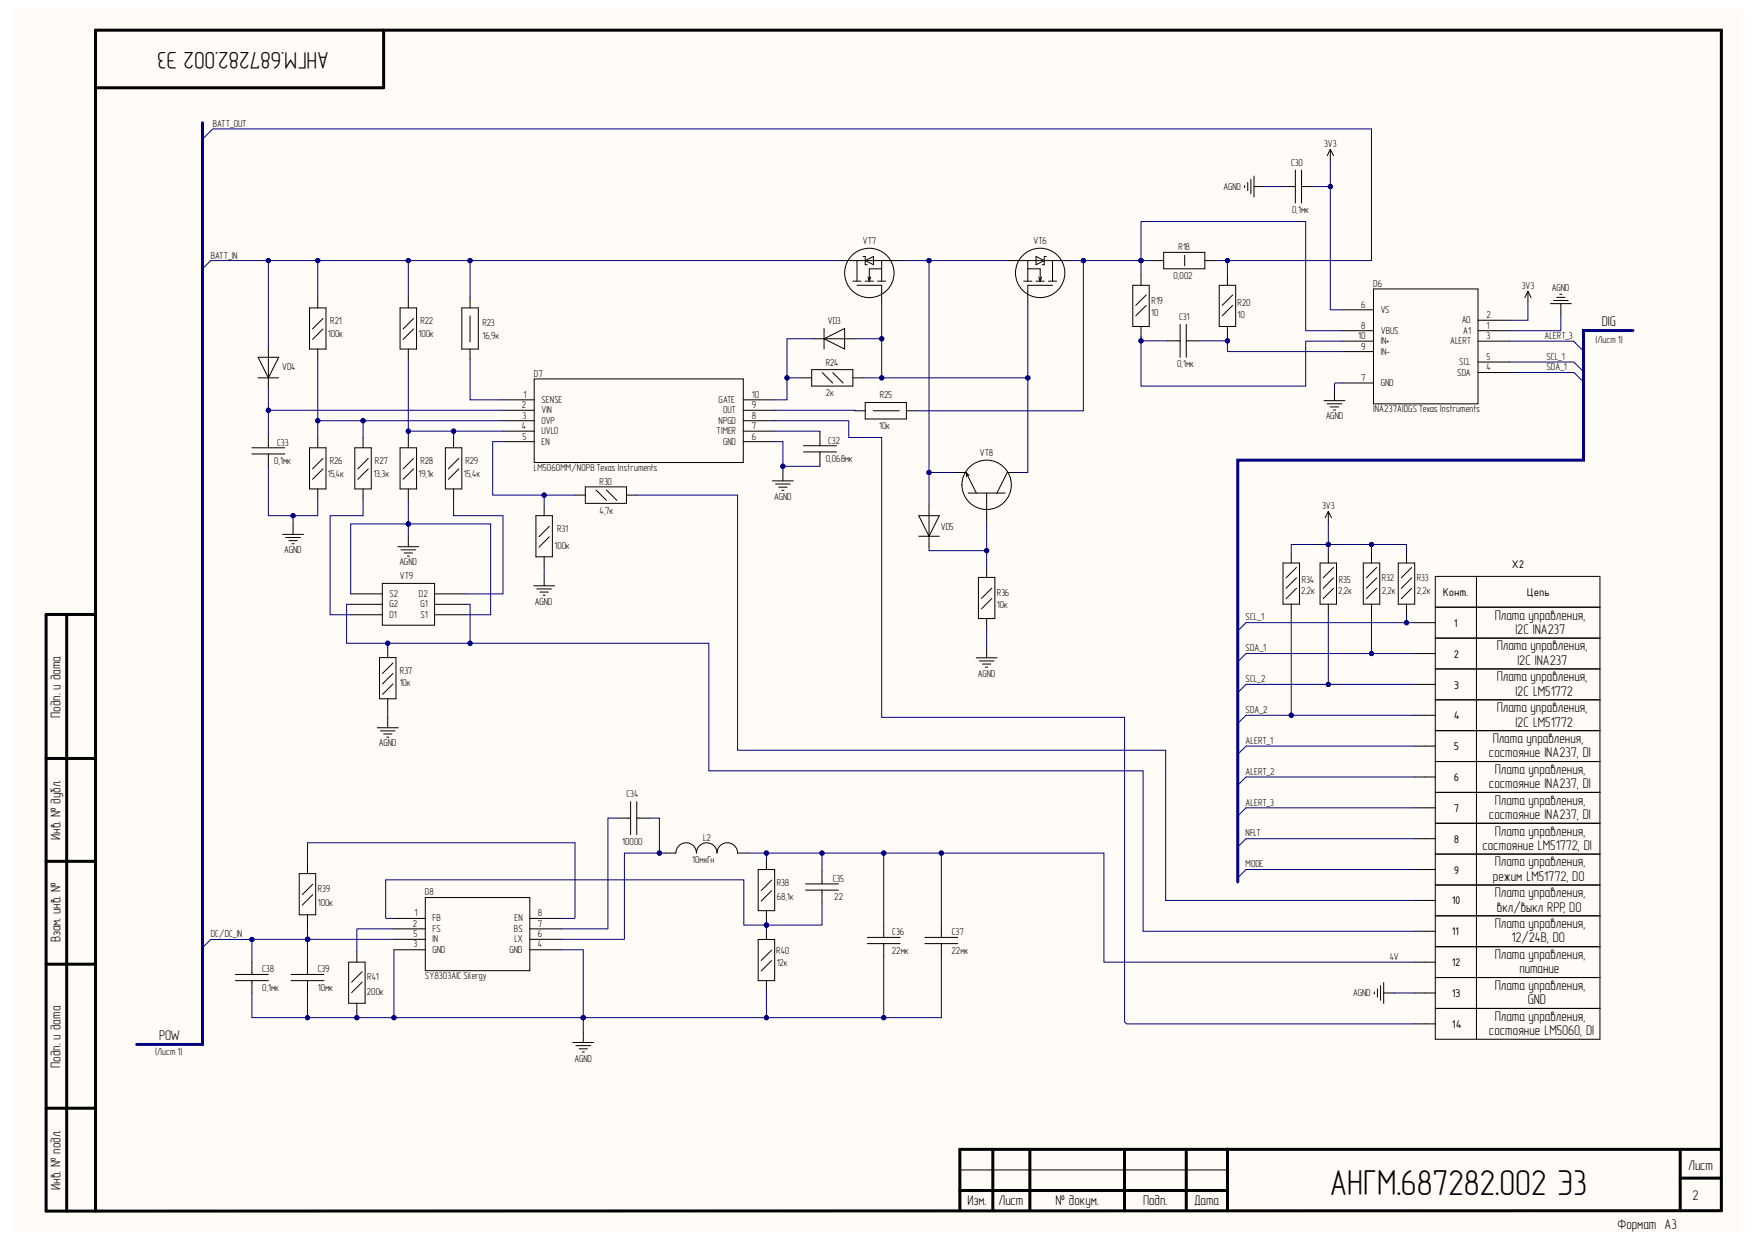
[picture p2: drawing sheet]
<svg xmlns="http://www.w3.org/2000/svg" width="297mm" height="210mm" viewBox="0 0 297 210" stroke-linecap="round" stroke-linejoin="round" font-family="sans-serif">
<defs><g id="words">
<text font-size="6.1" x="224.8" y="202">АНГМ.687282.002 Э3</text>
<text font-size="4.1" x="55.6" y="8.8" transform="rotate(-180 55.6 8.8)">АНГМ.687282.002 Э3</text>
<g font-size="2.4">
<text x="270.8" y="55">DIG</text>
<text x="252.7" y="104.7">Плата управления,</text>
<text x="256.2" y="107.2">I2C INA237</text>
<text x="253.1" y="109.9">Плата управления,</text>
<text x="256.5" y="112.4">I2C INA237</text>
<text x="253.1" y="115.1">Плата управления,</text>
<text x="256.2" y="117.6">I2C LM51772</text>
<text x="10.2" y="121.3" transform="rotate(-90 10.2 121.3)">Подп. и дата</text>
<text x="252.4" y="125.5">Плата управления,</text>
<text x="253.1" y="120.4">Плата управления,</text>
<text x="256.2" y="122.8">I2C LM51772</text>
<text x="251.7" y="128">состояние INA237, DI</text>
<text x="252.7" y="130.8">Плата управления,</text>
<text x="251.7" y="133.2">состояние INA237, DI</text>
<text x="252.7" y="136">Плата управления,</text>
<text x="10.2" y="141.9" transform="rotate(-90 10.2 141.9)">Инв. № дубл.</text>
<text x="250.6" y="143.6">состояние LM51772, DI</text>
<text x="251.7" y="138.5">состояние INA237, DI</text>
<text x="252.7" y="141.3">Плата управления,</text>
<text x="252.4" y="148.9">режим LM51772, DO</text>
<text x="252.7" y="146.4">Плата управления,</text>
<text x="252.7" y="151.7">Плата управления,</text>
<text x="253.1" y="154.1">вкл/выкл RPP, DO</text>
<text x="10.2" y="159.3" transform="rotate(-90 10.2 159.3)">Взам. инв. №</text>
<text x="252.7" y="156.9">Плата управления,</text>
<text x="255.5" y="159.3">12/24В, DO</text>
<text x="252.7" y="162.1">Плата управления,</text>
<text x="252.7" y="167.3">Плата управления,</text>
<text x="256.9" y="164.5">питание</text>
<text x="252.7" y="172.6">Плата управления,</text>
<text x="258.3" y="169.8">GND</text>
<text x="26.9" y="175.7">POW</text>
<text x="251.7" y="174.9">состояние LM5060, DI</text>
<text x="10.2" y="180.4" transform="rotate(-90 10.2 180.4)">Подп. и дата</text>
<text x="285.4" y="197.7">Лист</text>
<text x="10.2" y="201" transform="rotate(-90 10.2 201)">Инв. № подл.</text>
<text x="163.5" y="203.7">Изм.</text>
<text x="168.8" y="203.7">Лист</text>
<text x="178.4" y="203.7">№ докум.</text>
<text x="193.2" y="203.7">Подп.</text>
<text x="201.9" y="203.7">Дата</text>
<text x="286.1" y="202.7">2</text>
<text x="273.4" y="207.6">Формат A3</text>
</g>
<g font-size="2">
<text x="243.9" y="100.8">Конт.</text>
<text x="255.6" y="96">X2</text>
<text x="258.1" y="100.8">Цепь</text>
<text x="245.8" y="105.9">1</text>
<text x="245.8" y="111.2">2</text>
<text x="245.8" y="116.4">3</text>
<text x="245.8" y="121.6">4</text>
<text x="245.8" y="126.8">5</text>
<text x="245.8" y="132.1">6</text>
<text x="245.8" y="137.2">7</text>
<text x="245.8" y="142.5">8</text>
<text x="245.8" y="147.7">9</text>
<text x="245.4" y="152.9">10</text>
<text x="245.4" y="158.1">11</text>
<text x="245.4" y="163.3">12</text>
<text x="245.4" y="168.6">13</text>
<text x="245.4" y="173.7">14</text>
</g>
<g font-size="1.7">
<text x="36" y="21.4">BATT_OUT</text>
<text x="218.3" y="28.1">C30</text>
<text x="223.9" y="24.9">3V3</text>
<text x="206.9" y="32">AGND</text>
<text x="218.5" y="35.9">0,1мк</text>
<text x="145.9" y="41.3">VT7</text>
<text x="174.7" y="41.3">VT6</text>
<text x="35.6" y="43.7">BATT_IN</text>
<text x="198.4" y="47.2">0,002</text>
<text x="199.2" y="42.3">R18</text>
<text x="194.6" y="53.4">10</text>
<text x="194.7" y="51.3">R19</text>
<text x="209.2" y="53.8">10</text>
<text x="209.2" y="51.7">R20</text>
<text x="230.1" y="52">6</text>
<text x="232.2" y="48.4">D6</text>
<text x="233.4" y="52.9">VS</text>
<text x="251.3" y="53.8">2</text>
<text x="257.3" y="48.9">3V3</text>
<text x="262.4" y="49.2">AGND</text>
<text x="55.4" y="56.9">100к</text>
<text x="55.8" y="54.8">R21</text>
<text x="70.7" y="56.9">100к</text>
<text x="71.1" y="54.8">R22</text>
<text x="81.6" y="57.2">16,9к</text>
<text x="81.6" y="55.1">R23</text>
<text x="139.9" y="54.8">VD3</text>
<text x="199.3" y="54.1">C31</text>
<text x="229.6" y="57.3">10</text>
<text x="230.1" y="59.1">9</text>
<text x="230.1" y="55.5">8</text>
<text x="233.4" y="59.9">IN-</text>
<text x="233.4" y="58.2">IN+</text>
<text x="233.4" y="56.4">VBUS</text>
<text x="245.2" y="58.2">ALERT</text>
<text x="247.1" y="54.6">A0</text>
<text x="247.4" y="56.4">A1</text>
<text x="251.3" y="55.5">1</text>
<text x="251.3" y="57.3">3</text>
<text x="261.1" y="57.3">ALERT_3</text>
<text x="269.7" y="57.9">(Лист 1)</text>
<text x="47.7" y="62.5">VD4</text>
<text x="90.3" y="63.7">D7</text>
<text x="139.6" y="61.8">R24</text>
<text x="199" y="62">0,1мк</text>
<text x="230.1" y="64.3">7</text>
<text x="233.4" y="65.3">GND</text>
<text x="246.4" y="63.5">SDA</text>
<text x="246.7" y="61.7">SCL</text>
<text x="251.3" y="60.9">5</text>
<text x="251.3" y="62.6">4</text>
<text x="261.4" y="60.9">SCL_1</text>
<text x="261.4" y="62.6">SDA_1</text>
<text x="88.2" y="69">2</text>
<text x="88.3" y="70.8">3</text>
<text x="88.5" y="67.2">1</text>
<text x="91.5" y="68.1">SENSE</text>
<text x="91.5" y="69.8">VIN</text>
<text x="91.5" y="71.6">OVP</text>
<text x="121.5" y="71.6">NPGD</text>
<text x="121.5" y="68.1">GATE</text>
<text x="122.3" y="69.8">OUT</text>
<text x="127.1" y="70.8">8</text>
<text x="127.1" y="69">9</text>
<text x="127.1" y="67.2">10</text>
<text x="139.6" y="67">2к</text>
<text x="148.7" y="67.3">R25</text>
<text x="224.1" y="70.8">AGND</text>
<text x="232.2" y="69.7">INA237AIDGSTexas Instruments</text>
<text x="46.9" y="75.3">C33</text>
<text x="88.2" y="72.5">4</text>
<text x="88.3" y="74.3">5</text>
<text x="91.5" y="73.4">UVLO</text>
<text x="91.5" y="75.2">EN</text>
<text x="121.2" y="73.4">TIMER</text>
<text x="122.3" y="75.2">GND</text>
<text x="127.1" y="74.3">6</text>
<text x="127.1" y="72.5">7</text>
<text x="140" y="75">C32</text>
<text x="148.7" y="72.5">10к</text>
<text x="165.7" y="77.1">VT8</text>
<text x="46.4" y="78.5">0,1мк</text>
<text x="55.4" y="80.6">15,4к</text>
<text x="55.8" y="78.5">R26</text>
<text x="63.1" y="80.6">13,3к</text>
<text x="63.4" y="78.5">R27</text>
<text x="70.7" y="80.6">19,1к</text>
<text x="71.1" y="78.5">R28</text>
<text x="78.4" y="80.6">15,4к</text>
<text x="78.7" y="78.5">R29</text>
<text x="90.3" y="79.6">LM5060MM/NOPBTexas Instruments</text>
<text x="101.4" y="81.9">R30</text>
<text x="139.6" y="78.1">0,068мк</text>
<text x="94.2" y="90">R31</text>
<text x="101.4" y="86.8">4,7к</text>
<text x="130.9" y="84.5">AGND</text>
<text x="159.1" y="89.6">VD5</text>
<text x="223.5" y="86.1">3V3</text>
<text x="48.1" y="93.5">AGND</text>
<text x="67.5" y="95.5">AGND</text>
<text x="93.7" y="92.7">100к</text>
<text x="65.8" y="100.9">S2</text>
<text x="67.6" y="97.9">VT9</text>
<text x="70.8" y="100.9">D2</text>
<text x="168.5" y="100.7">R36</text>
<text x="220" y="100.4">2,2к</text>
<text x="220.1" y="98.6">R34</text>
<text x="226.2" y="100.4">2,2к</text>
<text x="226.3" y="98.6">R35</text>
<text x="233.6" y="100.4">2,2к</text>
<text x="233.6" y="98.2">R32</text>
<text x="239.5" y="100.4">2,2к</text>
<text x="239.5" y="98.2">R33</text>
<text x="65.8" y="104.4">D1</text>
<text x="65.8" y="102.6">G2</text>
<text x="71.1" y="104.4">S1</text>
<text x="71.1" y="102.6">G1</text>
<text x="90.4" y="102.2">AGND</text>
<text x="168.5" y="102.8">10к</text>
<text x="210.6" y="104.8">SCL_1</text>
<text x="67.6" y="113.9">R37</text>
<text x="210.6" y="110.1">SDA_1</text>
<text x="67.6" y="116">10к</text>
<text x="165.3" y="114.4">AGND</text>
<text x="210.6" y="115.3">SCL_2</text>
<text x="210.6" y="120.6">SDA_2</text>
<text x="210.6" y="125.7">ALERT_1</text>
<text x="64" y="126.1">AGND</text>
<text x="210.6" y="131">ALERT_2</text>
<text x="105.9" y="134.8">C34</text>
<text x="210.6" y="136.2">ALERT_3</text>
<text x="105.2" y="142.8">10000</text>
<text x="118.9" y="142.1">L2</text>
<text x="210.6" y="141.4">NFLT</text>
<text x="117" y="145.9">10мкГн</text>
<text x="131.3" y="149.7">R38</text>
<text x="140.8" y="149">C35</text>
<text x="210.6" y="146.6">MODE</text>
<text x="53.7" y="153.2">100к</text>
<text x="53.7" y="150.7">R39</text>
<text x="70.1" y="154.9">1</text>
<text x="71.8" y="151.3">D8</text>
<text x="73.1" y="155.7">FB</text>
<text x="87" y="155.7">EN</text>
<text x="91" y="154.9">8</text>
<text x="131.3" y="152.2">68,1к</text>
<text x="141" y="152.2">22</text>
<text x="35.6" y="158.4">DC/DC_IN</text>
<text x="69.8" y="156.7">2</text>
<text x="69.9" y="160.1">3</text>
<text x="69.9" y="158.3">5</text>
<text x="73.1" y="157.5">FS</text>
<text x="73.1" y="161.1">GND</text>
<text x="73.1" y="159.3">IN</text>
<text x="86.1" y="161.1">GND</text>
<text x="86.9" y="157.5">BS</text>
<text x="87" y="159.3">LX</text>
<text x="91" y="160.1">4</text>
<text x="91" y="158.3">6</text>
<text x="91" y="156.7">7</text>
<text x="131.2" y="161.2">R40</text>
<text x="150.8" y="161.2">22мк</text>
<text x="150.9" y="158.1">C36</text>
<text x="160.8" y="161.2">22мк</text>
<text x="160.9" y="158.1">C37</text>
<text x="44.3" y="167.5">0,1мк</text>
<text x="44.3" y="164.4">C38</text>
<text x="53.7" y="167.5">10мк</text>
<text x="53.7" y="164.4">C39</text>
<text x="62.1" y="165.7">R41</text>
<text x="71.8" y="165.5">SY8303AIC Silergy</text>
<text x="131.3" y="163.3">12к</text>
<text x="235" y="162.2">4V</text>
<text x="62" y="168.2">200к</text>
<text x="228.8" y="168.3">AGND</text>
<text x="26.2" y="178.2">(Лист 1)</text>
<text x="97.1" y="179.4">AGND</text>
</g>
</g></defs>
<g fill="#fffcf8">
<path d="M2.2 1.6h292.3v206.5h-292.3z" fill-rule="evenodd"/>
<path d="M2.2 1.6h292.3v206.5h-292.3z" fill-rule="evenodd"/>
</g>
<g fill="none" stroke="#000" stroke-width=".51">
<path d="M64.9 5.1v9.7h-48.8M11.3 103.8v100.9M16.1 103.8h-8.3v100.9l283.2-.1v-199.5h-274.9v199.6M7.8 128.2h8.3M7.8 145.6h8.3M7.8 163h8.3M7.8 187.3h8.3M167.8 194.2v10.4M174.1 194.2v10.4M190.1 194.2v10.4M200.5 194.2v10.4M207.5 194.2v10.4"/>
<path d="M284.1 194.2v10.4M284.1 199.1h6.9M291 194.2h-128.7v10.4M162.3 201.2h45.2"/>
</g>
<g fill="none" stroke="#000" stroke-width=".17">
<path d="M210.4 31.4v.3M210.9 30.8v1.4M211.5 30.3v2.5M212 31.5h1.8M212 29.8v3.5M216.9 31.5h2.1M219 28.7v5.6M220 31.5h2.1M220 28.7v5.6M224.9 25.2l-.5 1.1M224.9 25.2l.5 1.1M224.9 25.2v1.8"/>
<path d="M45.4 58.6v7M52.3 52h2.8v7h-2.8zM53.7 50.3v1.7M53.7 59v1.7M54.6 53.8l-1.8 1.8M54.6 55.6l-1.8 1.8M67.6 52h2.8v7h-2.8zM69 50.3v1.7M69 59v1.7M69.9 53.8l-1.8 1.8M69.9 55.6l-1.8 1.8M78.1 52h2.8v7h-2.8z"/>
<path d="M79.5 50.3v1.7M79.5 53.4v4.4M79.5 59v1.7M137.6 57.3h6.9M139.3 57.3l3.5-1.8v3.5zM139.3 55.5v3.5M142.1 44h10.4M144.2 47.5h1.4M144.9 48.2h4.2v2.8M144.9 44v3.5M145.9 43.3h.4v1.4h.3M146.3 47.5h1.4"/>
<path d="M146.3 44l1.4-.7v1.4zM146.7 46.8l.3 .7M147.2 46.8l-.2 .7M148.4 47.5h1.4M149.1 45.4h-2.1v2.1M149.1 44v3.5M170.3 44h10.4M173.1 47.5h1.4M173.8 45.4h2.1v2.1M173.8 44v3.5M175.2 47.5h1.3M175.2 43.3l1.3 .7-1.3 .7z"/>
<path d="M175.6 46.8l.3 .7M176.1 46.8l-.2 .7M176.9 43.3h-.4v1.4h-.3M177.2 47.5h1.4M177.9 48.2h-4.1v2.8M177.9 44v3.5M191.5 48.2h2.8v7h-2.8zM192.9 46.5v1.7M192.9 55.2v1.7M193.8 51.6l-1.8 1.8M193.8 49.8l-1.8 1.8M195 44h1.7"/>
<path d="M196.7 42.6h7v2.8h-7zM197.4 57.6h2.1M199.5 54.8v5.6M200.3 43.2v1.7M200.5 57.6h2.1M200.5 54.8v5.6M203.7 44h1.7M206.1 48.2h2.8v7h-2.8zM207.5 46.5v1.7M207.5 55.2v1.7M208.4 51.6l-1.8 1.8M208.4 49.8l-1.8 1.8"/>
<path d="M226.9 59.4h5.3M226.9 57.7h5.3M226.9 55.9h5.3M226.9 52.4h5.3M232.2 48.8h17.7v19.5h-17.7zM249.9 57.7h5.3M249.9 55.9h5.3M249.9 54.1h5.3M258.3 49.2l-.5 1.1M258.3 49.2l.5 1.1M258.3 49.2v1.8M262.1 51.3h3.5"/>
<path d="M262.6 50.8h2.5M263.2 50.3h1.4M263.7 49.7h.4M263.9 51.3v1.8M42.6 76.7h5.6M42.6 75.7h5.6M43.6 60.4h3.5l-1.7 3.5zM43.6 63.9h3.5M45.4 73.6v2.1M45.4 76.7v2.1M52.3 75.7h2.8v6.9h-2.8zM53.7 73.9v1.8"/>
<path d="M54.6 77.5l-1.8 1.7M54.6 79.2l-1.8 1.8M60 75.7h2.8v6.9h-2.8zM61.4 73.9v1.8M62.3 77.5l-1.8 1.7M62.3 79.2l-1.8 1.8M67.6 75.7h2.8v6.9h-2.8zM69 73.9v1.8M69.9 77.5l-1.8 1.7M69.9 79.2l-1.8 1.8M75.3 75.7h2.8v6.9h-2.8zM76.7 73.9v1.8"/>
<path d="M77.6 77.5l-1.8 1.7M77.6 79.2l-1.8 1.8M85 67.6h5.3M85 69.3h5.3M85 71.1h5.3M85 72.9h5.3M85 74.6h5.3M90.3 64h35.4v14.2h-35.4zM125.7 67.6h5.3M125.7 69.3h5.3M125.7 71.1h5.3M125.7 72.9h5.3"/>
<path d="M125.7 74.6h5.3M132.4 79.5v1.8M135.5 63.9h1.7M135.8 75.3h5.6M135.8 76.4h5.6M137.2 62.5h7v2.7h-7zM138.6 73.2v2.1M138.6 76.4v2.1M139 63l1.8 1.7M140.8 63l1.8 1.7M144.2 63.9h1.7M144.5 69.4h1.8"/>
<path d="M146.3 68h6.9v2.8h-6.9zM147.6 69.4h4.4M153.2 69.4h1.8M161.6 79.9h1.7M163.3 79.9l1.8 3.4M163.3 79.9l.1 .7M163.3 79.9l.6 .5M172 79.9h-1.7l-1.8 3.4M223.8 67.7h3.6M224.4 68.2h2.4M224.9 68.8h1.4M225.4 69.3h.4"/>
<path d="M225.6 66v1.7M226.9 64.7h5.3M249.9 61.2h5.3M249.9 63h5.3M47.8 90.3h3.5M48.3 90.8h2.5M48.8 91.4h1.5M49.4 91.9h.3M49.5 88.5v1.8M53.7 82.6v1.8M61.4 82.6v1.8M64.6 98.6h8.9v7.1h-8.9z"/>
<path d="M67.3 92.4h3.5M67.8 92.9h2.5M68.3 93.5h1.4M68.9 94h.3M69 82.6v1.8M69 90.6v1.8M76.7 82.6v1.8M90.2 99h3.6M90.6 87.2h2.8v6.9h-2.8zM90.8 99.5h2.4M92 85.4v1.8M92 94.1v1.7"/>
<path d="M92 97.2v1.8M92.9 88.9l-1.8 1.8M92.9 90.7l-1.8 1.8M97.2 83.7h1.8M99 82.3h6.9v2.8h-6.9zM100.8 82.8l1.7 1.8M102.5 82.8l1.8 1.8M105.9 83.7h1.8M130.6 81.3h3.5M131.1 81.8h2.5M131.6 82.3h1.5M132.2 82.9h.3"/>
<path d="M155.3 87.2h3.5l-1.7 3.4zM155.3 90.6h3.5M157.1 85.4v7M163.7 83.3h6.2M165.4 97.6h2.8v6.9h-2.8zM166.8 83.3v5.2M166.8 95.8v1.8M167.7 99.4l-1.8 1.7M216.9 95.2h2.8v6.9h-2.8zM218.3 93.4v1.8M219.2 99.4l-1.8 1.8M219.2 97.7l-1.8 1.7"/>
<path d="M219.2 95.9l-1.8 1.8M223.2 95.2h2.8v6.9h-2.8zM224.6 86.4v1.8M224.6 93.4v1.8M224.6 86.4l-.6 1.1M224.6 86.4l.5 1.1M225.4 99.4l-1.7 1.8M225.4 97.7l-1.7 1.7M225.4 95.9l-1.7 1.8M230.5 95.2h2.8v6.9h-2.8zM231.9 93.4v1.8M232.8 99.4l-1.8 1.8"/>
<path d="M232.8 97.7l-1.8 1.7M232.8 95.9l-1.8 1.8M236.4 95.2h2.8v6.9h-2.8zM237.8 93.4v1.8M238.7 99.4l-1.8 1.8M238.7 97.7l-1.8 1.7M238.7 95.9l-1.8 1.8M242.7 97.4h27.8v78.2h-27.8zM249.6 97.4v78.2M59.3 103.9h5.3M59.3 102.1h5.3M59.3 100.4h5.3"/>
<path d="M64.2 111.1h2.7v7h-2.7zM65.5 109.4v1.7M65.5 118.1v1.7M66.4 112.1l-1.7 1.7M66.4 113.8l-1.7 1.8M66.4 115.6l-1.7 1.8M73.5 103.9h5.3M73.5 102.1h5.3M73.5 100.4h5.3M91.3 100.1h1.4M91.8 100.6h.4M165 111.2h3.6"/>
<path d="M165.6 111.7h2.4M166.1 112.2h1.4M166.6 112.8h.4M166.8 104.5v1.8M166.8 109.4v1.8M167.7 101.1l-1.8 1.8M218.3 102.1v1.7M224.6 102.1v1.7M231.9 102.1v1.7M237.8 102.1v1.7M239.2 105.2h3.5M239.2 110.5h3.5"/>
<path d="M239.2 115.7h3.5M242.7 102.6h27.8M242.7 107.8h27.8M242.7 113.1h27.8M242.7 118.3h27.8M63.8 123h3.5M64.3 123.5h2.5M64.8 124.1h1.5M65.4 124.6h.3M65.5 121.2v1.8M104.5 138.3h2.1M106.6 135.5v5.5"/>
<path d="M107.7 138.3h2M107.7 135.5v5.5M239.2 120.9h3.5M239.2 126.1h3.5M239.2 131.3h3.5M239.2 136.5h3.5M242.7 123.5h27.8M242.7 128.7h27.8M242.7 133.9h27.8M242.7 139.1h27.8M50.6 147.6h2.8v7h-2.8zM52 145.9v1.7"/>
<path d="M52 154.6v1.7M52.9 149.4l-1.8 1.8M52.9 151.2l-1.8 1.8M66.6 155.2h5.3M66.6 157h5.3M66.6 158.8h5.3M71.9 151.7h17.7v12.4h-17.7zM89.6 155.2h5.3M89.6 157h5.3M89.6 158.8h5.3M112.5 144.2h1.8a1.74 1.74 0 0 1 1.7-1.8 1.74 1.74 0 0 1 1.7 1.8 1.74 1.74 0 0 1 1.8-1.8 1.74 1.74 0 0 1 1.7 1.8 1.74 1.74 0 0 1 1.8-1.8 1.74 1.74 0 0 1 1.7 1.8h1.7M128.2 158.8h2.8v6.9h-2.8z"/>
<path d="M128.2 147h2.8v6.9h-2.8zM129.6 145.2v1.8M129.6 153.9v1.7M129.6 157v1.8M130.5 148.7l-1.8 1.8M130.5 150.5l-1.8 1.8M136.2 149.4h5.5M136.2 150.4h5.5M139 147.3v2.1M139 150.4v2.1M146.6 158.4h5.6M146.6 159.5h5.6"/>
<path d="M149.4 156.3v2.1M149.4 159.5v2.1M156.4 158.4h5.5M156.4 159.5h5.5M159.1 156.3v2.1M159.1 159.5v2.1M239.2 147h3.5M239.2 141.7h3.5M239.2 152.2h3.5M239.2 157.4h3.5M242.7 144.3h27.8M242.7 149.6h27.8"/>
<path d="M242.7 154.8h27.8M242.7 160h27.8M39.8 164.7h5.6M39.8 165.7h5.6M42.6 162.6v2.1M42.6 165.7v2.1M49.2 164.7h5.6M49.2 165.7h5.6M52 162.6v2.1M52 165.7v2.1M58.9 162.6h2.8v7h-2.8zM60.3 160.9v1.7"/>
<path d="M60.3 169.6v1.7M61.2 166l-1.8 1.8M61.2 164.2l-1.8 1.8M66.6 160.5h5.3M89.6 160.5h5.3M96.8 176.2h3.6M97.4 176.7h2.4M97.9 177.3h1.4M98.4 177.8h.4M98.6 174.4v1.8M129.6 165.7v1.8M130.5 160.6l-1.8 1.7"/>
<path d="M130.5 162.3l-1.8 1.8M232.3 167.6v.4M232.9 167.1v1.4M233.4 166.6v2.5M233.9 167.8h1.8M233.9 166.1v3.5M239.2 162.6h3.5M239.2 167.8h3.5M239.2 173h3.5M242.7 165.2h27.8M242.7 170.4h27.8M162.3 197.7h45.2"/>
<circle cx="147" cy="46.1" r="4.2"/>
<circle cx="175.9" cy="46.1" r="4.2"/>
<circle cx="166.8" cy="81.9" r="4.2"/>
</g>
<g fill="none" stroke="#000080" stroke-width=".17">
<path d="M35.6 22.1l-1.4 1.4M35.6 44l-1.4 1.4M152.5 44h17.8M266.3 58l1.4 1.3M266.3 63.2l1.4 1.4M266.3 61.4l1.4 1.4M210.6 105.2l-1.3 1.4M210.6 110.5l-1.3 1.3M210.6 115.7l-1.3 1.4M210.6 120.9l-1.3 1.4M210.6 126.1l-1.3 1.4M210.6 131.3l-1.3 1.4"/>
<path d="M210.6 136.5l-1.3 1.4M35.6 158.8l-1.4 1.4M210.6 141.7l-1.3 1.4M210.6 147l-1.3 1.4"/>
</g>
<circle cx="157.1" cy="44" r=".35" fill="#000080"/>
<g fill="none" stroke="#000080" stroke-width=".17">
<path d="M180.7 44h2.5"/>
<circle cx="157.1" cy="44" r=".35"/>
</g>
<circle cx="183.2" cy="44" r=".35" fill="#000080"/>
<g fill="none" stroke="#000080" stroke-width=".17">
<path d="M131 74.6h1.4v4.9"/>
<circle cx="183.2" cy="44" r=".35"/>
</g>
<circle cx="132.4" cy="78.8" r=".35" fill="#000080"/>
<g fill="none" stroke="#000080" stroke-width=".17">
<path d="M45.4 69.3v4.3"/>
<circle cx="132.4" cy="78.8" r=".35"/>
</g>
<circle cx="45.4" cy="69.3" r=".35" fill="#000080"/>
<g fill="none" stroke="#000080" stroke-width=".17">
<path d="M45.4 65.6v3.7h39.6"/>
<circle cx="45.4" cy="69.3" r=".35"/>
</g>
<circle cx="45.4" cy="69.3" r=".35" fill="#000080"/>
<g fill="none" stroke="#000080" stroke-width=".17">
<path d="M53.7 60.7v10.4h31.3"/>
<circle cx="45.4" cy="69.3" r=".35"/>
</g>
<circle cx="61.4" cy="71.1" r=".35" fill="#000080"/>
<circle cx="61.4" cy="71.1" r=".35" fill="none" stroke="#000080" stroke-width=".17"/>
<circle cx="53.7" cy="71.1" r=".35" fill="#000080"/>
<g fill="none" stroke="#000080" stroke-width=".17">
<path d="M49.5 87.2v1.3"/>
<circle cx="53.7" cy="71.1" r=".35"/>
</g>
<circle cx="49.5" cy="87.2" r=".35" fill="#000080"/>
<g fill="none" stroke="#000080" stroke-width=".17">
<path d="M53.7 71.1v2.8"/>
<circle cx="49.5" cy="87.2" r=".35"/>
</g>
<circle cx="53.7" cy="71.1" r=".35" fill="#000080"/>
<g fill="none" stroke="#000080" stroke-width=".17">
<path d="M45.4 78.8v8.4h8.3v-2.8"/>
<circle cx="53.7" cy="71.1" r=".35"/>
</g>
<circle cx="49.5" cy="87.2" r=".35" fill="#000080"/>
<g fill="none" stroke="#000080" stroke-width=".17">
<path d="M61.4 71.1v2.8"/>
<circle cx="49.5" cy="87.2" r=".35"/>
</g>
<circle cx="61.4" cy="71.1" r=".35" fill="#000080"/>
<g fill="none" stroke="#000080" stroke-width=".17">
<path d="M69 60.7v12.2h16"/>
<circle cx="61.4" cy="71.1" r=".35"/>
</g>
<circle cx="76.7" cy="72.9" r=".35" fill="#000080"/>
<circle cx="76.7" cy="72.9" r=".35" fill="none" stroke="#000080" stroke-width=".17"/>
<circle cx="69" cy="72.9" r=".35" fill="#000080"/>
<g fill="none" stroke="#000080" stroke-width=".17">
<path d="M69 72.9v1"/>
<circle cx="69" cy="72.9" r=".35"/>
</g>
<circle cx="69" cy="72.9" r=".35" fill="#000080"/>
<g fill="none" stroke="#000080" stroke-width=".17">
<path d="M69 84.4v6.2"/>
<circle cx="69" cy="72.9" r=".35"/>
</g>
<circle cx="69" cy="88.5" r=".35" fill="#000080"/>
<g fill="none" stroke="#000080" stroke-width=".17">
<path d="M76.7 72.9v1"/>
<circle cx="69" cy="88.5" r=".35"/>
</g>
<circle cx="76.7" cy="72.9" r=".35" fill="#000080"/>
<g fill="none" stroke="#000080" stroke-width=".17">
<path d="M61.4 84.4v2.8h-5.6v16.7h3.5M69 88.5h-9.7v11.9M76.7 84.4v2.8h8.3v13.2h-6.2"/>
<circle cx="76.7" cy="72.9" r=".35"/>
</g>
<circle cx="69" cy="88.5" r=".35" fill="#000080"/>
<g fill="none" stroke="#000080" stroke-width=".17">
<path d="M69 88.5h13.9v15.4h-4.1"/>
<circle cx="69" cy="88.5" r=".35"/>
</g>
<circle cx="69" cy="88.5" r=".35" fill="#000080"/>
<g fill="none" stroke="#000080" stroke-width=".17">
<path d="M65.5 108.7v.7M65.5 119.8v1.4"/>
<circle cx="69" cy="88.5" r=".35"/>
</g>
<circle cx="65.6" cy="108.7" r=".35" fill="#000080"/>
<g fill="none" stroke="#000080" stroke-width=".17">
<path d="M59.3 102.1h-.7v6.6h20.9v-6.6h-.7"/>
<circle cx="65.6" cy="108.7" r=".35"/>
</g>
<circle cx="65.6" cy="108.7" r=".35" fill="#000080"/>
<circle cx="65.6" cy="108.7" r=".35" fill="none" stroke="#000080" stroke-width=".17"/>
<circle cx="79.5" cy="108.7" r=".35" fill="#000080"/>
<g fill="none" stroke="#000080" stroke-width=".17">
<path d="M131 72.9h7.6v.3M138.6 78.5v.3h-6.2"/>
<circle cx="79.5" cy="108.7" r=".35"/>
</g>
<circle cx="132.4" cy="78.8" r=".35" fill="#000080"/>
<g fill="none" stroke="#000080" stroke-width=".17">
<path d="M183.2 44v25.4h-28.2M131 69.3h13.5v.1"/>
<circle cx="132.4" cy="78.8" r=".35"/>
</g>
<circle cx="183.2" cy="44" r=".35" fill="#000080"/>
<g fill="none" stroke="#000080" stroke-width=".17">
<path d="M79.5 60.7v6.9h5.5M135.5 63.9h-2.5v3.7h-2"/>
<circle cx="183.2" cy="44" r=".35"/>
</g>
<circle cx="133.1" cy="63.9" r=".35" fill="#000080"/>
<g fill="none" stroke="#000080" stroke-width=".17">
<path d="M137.6 57.3h-4.6v6.6"/>
<circle cx="133.1" cy="63.9" r=".35"/>
</g>
<circle cx="133.1" cy="63.9" r=".35" fill="#000080"/>
<g fill="none" stroke="#000080" stroke-width=".17">
<path d="M149.1 51v12.9h-3.2"/>
<circle cx="133.1" cy="63.9" r=".35"/>
</g>
<circle cx="149.1" cy="63.9" r=".35" fill="#000080"/>
<circle cx="149.1" cy="63.9" r=".35" fill="none" stroke="#000080" stroke-width=".17"/>
<circle cx="149.1" cy="57.3" r=".35" fill="#000080"/>
<g fill="none" stroke="#000080" stroke-width=".17">
<path d="M144.5 57.3h4.6"/>
<circle cx="149.1" cy="57.3" r=".35"/>
</g>
<circle cx="149.1" cy="57.3" r=".35" fill="#000080"/>
<g fill="none" stroke="#000080" stroke-width=".17">
<path d="M142.1 44h-62.6v6.3"/>
<circle cx="149.1" cy="57.3" r=".35"/>
</g>
<circle cx="79.5" cy="44" r=".35" fill="#000080"/>
<g fill="none" stroke="#000080" stroke-width=".17">
<path d="M85 74.6h-1.7v9.1h13.9M166.8 106.3v3.1"/>
<circle cx="79.5" cy="44" r=".35"/>
</g>
<circle cx="92" cy="83.7" r=".35" fill="#000080"/>
<g fill="none" stroke="#000080" stroke-width=".17">
<path d="M69 44v6.3"/>
<circle cx="92" cy="83.7" r=".35"/>
</g>
<circle cx="69" cy="44" r=".35" fill="#000080"/>
<g fill="none" stroke="#000080" stroke-width=".17">
<path d="M53.7 44v6.3"/>
<circle cx="69" cy="44" r=".35"/>
</g>
<circle cx="53.7" cy="44" r=".35" fill="#000080"/>
<g fill="none" stroke="#000080" stroke-width=".17">
<path d="M92 83.7v1.7"/>
<circle cx="53.7" cy="44" r=".35"/>
</g>
<circle cx="92" cy="83.7" r=".35" fill="#000080"/>
<g fill="none" stroke="#000080" stroke-width=".17">
<path d="M183.2 44h11.8M92 95.8v1.4"/>
<circle cx="92" cy="83.7" r=".35"/>
</g>
<circle cx="192.9" cy="44" r=".35" fill="#000080"/>
<circle cx="192.9" cy="44" r=".35" fill="none" stroke="#000080" stroke-width=".17"/>
<circle cx="183.2" cy="44" r=".35" fill="#000080"/>
<g fill="none" stroke="#000080" stroke-width=".17">
<path d="M192.9 44v2.5"/>
<circle cx="183.2" cy="44" r=".35"/>
</g>
<circle cx="192.9" cy="44" r=".35" fill="#000080"/>
<g fill="none" stroke="#000080" stroke-width=".17">
<path d="M192.9 56.9v.7h4.5"/>
<circle cx="192.9" cy="44" r=".35"/>
</g>
<circle cx="192.9" cy="57.6" r=".35" fill="#000080"/>
<g fill="none" stroke="#000080" stroke-width=".17">
<path d="M207.5 56.9v.7h-4.9"/>
<circle cx="192.9" cy="57.6" r=".35"/>
</g>
<circle cx="207.5" cy="57.6" r=".35" fill="#000080"/>
<g fill="none" stroke="#000080" stroke-width=".17">
<path d="M205.4 44h2.1v2.5"/>
<circle cx="207.5" cy="57.6" r=".35"/>
</g>
<circle cx="207.5" cy="44" r=".35" fill="#000080"/>
<g fill="none" stroke="#000080" stroke-width=".17">
<path d="M192.9 44v-6.6h27.8v18.5h6.2"/>
<circle cx="207.5" cy="44" r=".35"/>
</g>
<circle cx="192.9" cy="44" r=".35" fill="#000080"/>
<g fill="none" stroke="#000080" stroke-width=".17">
<path d="M192.9 57.6v7.7h27.8v-7.6h6.2"/>
<circle cx="192.9" cy="44" r=".35"/>
</g>
<circle cx="192.9" cy="57.6" r=".35" fill="#000080"/>
<g fill="none" stroke="#000080" stroke-width=".17">
<path d="M207.5 57.6l.1 1.8h19.3"/>
<circle cx="192.9" cy="57.6" r=".35"/>
</g>
<circle cx="207.5" cy="57.6" r=".35" fill="#000080"/>
<g fill="none" stroke="#000080" stroke-width=".17">
<path d="M222.1 31.5h2.8v20.8l2 .1"/>
<circle cx="207.5" cy="57.6" r=".35"/>
</g>
<circle cx="224.9" cy="31.5" r=".35" fill="#000080"/>
<g fill="none" stroke="#000080" stroke-width=".17">
<path d="M213.8 31.5h3.1M263.9 53.1v2.8h-8.7M42.6 162.6v-3.8h9.4v3.8"/>
<circle cx="224.9" cy="31.5" r=".35"/>
</g>
<circle cx="52" cy="158.8" r=".35" fill="#000080"/>
<circle cx="52" cy="158.8" r=".35" fill="none" stroke="#000080" stroke-width=".17"/>
<circle cx="52" cy="158.8" r=".35" fill="#000080"/>
<circle cx="52" cy="158.8" r=".35" fill="none" stroke="#000080" stroke-width=".17"/>
<circle cx="42.6" cy="158.8" r=".35" fill="#000080"/>
<g fill="none" stroke="#000080" stroke-width=".17">
<path d="M52 156.3v2.5"/>
<circle cx="42.6" cy="158.8" r=".35"/>
</g>
<circle cx="52" cy="158.8" r=".35" fill="#000080"/>
<g fill="none" stroke="#000080" stroke-width=".17">
<path d="M66.6 158.8h-14.6"/>
<circle cx="52" cy="158.8" r=".35"/>
</g>
<circle cx="52" cy="158.8" r=".35" fill="#000080"/>
<circle cx="52" cy="158.8" r=".35" fill="none" stroke="#000080" stroke-width=".17"/>
<circle cx="52" cy="158.8" r=".35" fill="#000080"/>
<g fill="none" stroke="#000080" stroke-width=".17">
<path d="M52 145.9v-3.5h45.2v12.7l-2.3 .1M66.6 157h-6.2l-.1 3.9M66.6 160.5v11.5h-6.3v-.7"/>
<circle cx="52" cy="158.8" r=".35"/>
</g>
<circle cx="66.6" cy="172" r=".35" fill="#000080"/>
<circle cx="66.6" cy="172" r=".35" fill="none" stroke="#000080" stroke-width=".17"/>
<circle cx="60.3" cy="172" r=".35" fill="#000080"/>
<g fill="none" stroke="#000080" stroke-width=".17">
<path d="M42.6 167.8v4.2h17.7"/>
<circle cx="60.3" cy="172" r=".35"/>
</g>
<circle cx="52" cy="172" r=".35" fill="#000080"/>
<circle cx="52" cy="172" r=".35" fill="none" stroke="#000080" stroke-width=".17"/>
<circle cx="60.3" cy="172" r=".35" fill="#000080"/>
<g fill="none" stroke="#000080" stroke-width=".17">
<path d="M52 167.8v4.2"/>
<circle cx="60.3" cy="172" r=".35"/>
</g>
<circle cx="52" cy="172" r=".35" fill="#000080"/>
<g fill="none" stroke="#000080" stroke-width=".17">
<path d="M112.5 144.2h-6.9l-.1 14.6h-10.6"/>
<circle cx="52" cy="172" r=".35"/>
</g>
<circle cx="111.5" cy="144.2" r=".35" fill="#000080"/>
<g fill="none" stroke="#000080" stroke-width=".17">
<path d="M109.7 138.3h1.8v5.9"/>
<circle cx="111.5" cy="144.2" r=".35"/>
</g>
<circle cx="111.5" cy="144.2" r=".35" fill="#000080"/>
<g fill="none" stroke="#000080" stroke-width=".17">
<path d="M104.5 138.3h-1.7v18.6l-7.9 .1M126.4 144.2h3.2v1"/>
<circle cx="111.5" cy="144.2" r=".35"/>
</g>
<circle cx="129.6" cy="144.2" r=".35" fill="#000080"/>
<g fill="none" stroke="#000080" stroke-width=".17">
<path d="M129.6 155.6v1.4"/>
<circle cx="129.6" cy="144.2" r=".35"/>
</g>
<circle cx="129.6" cy="156.3" r=".35" fill="#000080"/>
<g fill="none" stroke="#000080" stroke-width=".17">
<path d="M66.6 155.2l-1.4-.1v-6.4h60.5v7.6h3.9"/>
<circle cx="129.6" cy="156.3" r=".35"/>
</g>
<circle cx="129.6" cy="156.3" r=".35" fill="#000080"/>
<g fill="none" stroke="#000080" stroke-width=".17">
<path d="M139 152.5v3.8h-9.4"/>
<circle cx="129.6" cy="156.3" r=".35"/>
</g>
<circle cx="129.6" cy="156.3" r=".35" fill="#000080"/>
<g fill="none" stroke="#000080" stroke-width=".17">
<path d="M129.6 144.2h9.4v3.1"/>
<circle cx="129.6" cy="156.3" r=".35"/>
</g>
<circle cx="139" cy="144.2" r=".35" fill="#000080"/>
<circle cx="139" cy="144.2" r=".35" fill="none" stroke="#000080" stroke-width=".17"/>
<circle cx="129.6" cy="144.2" r=".35" fill="#000080"/>
<g fill="none" stroke="#000080" stroke-width=".17">
<path d="M139 144.2h10.4v12.1"/>
<circle cx="129.6" cy="144.2" r=".35"/>
</g>
<circle cx="149.4" cy="144.2" r=".35" fill="#000080"/>
<circle cx="149.4" cy="144.2" r=".35" fill="none" stroke="#000080" stroke-width=".17"/>
<circle cx="139" cy="144.2" r=".35" fill="#000080"/>
<g fill="none" stroke="#000080" stroke-width=".17">
<path d="M149.4 144.2h9.7v12.1"/>
<circle cx="139" cy="144.2" r=".35"/>
</g>
<circle cx="159.1" cy="144.2" r=".35" fill="#000080"/>
<circle cx="159.1" cy="144.2" r=".35" fill="none" stroke="#000080" stroke-width=".17"/>
<circle cx="149.4" cy="144.2" r=".35" fill="#000080"/>
<g fill="none" stroke="#000080" stroke-width=".17">
<path d="M129.6 167.5v4.5h-63"/>
<circle cx="149.4" cy="144.2" r=".35"/>
</g>
<circle cx="66.6" cy="172" r=".35" fill="#000080"/>
<circle cx="66.6" cy="172" r=".35" fill="none" stroke="#000080" stroke-width=".17"/>
<circle cx="98.6" cy="172" r=".35" fill="#000080"/>
<circle cx="98.6" cy="172" r=".35" fill="none" stroke="#000080" stroke-width=".17"/>
<circle cx="129.6" cy="172" r=".35" fill="#000080"/>
<g fill="none" stroke="#000080" stroke-width=".17">
<path d="M149.4 161.6v10.4h-19.8"/>
<circle cx="129.6" cy="172" r=".35"/>
</g>
<circle cx="149.4" cy="172" r=".35" fill="#000080"/>
<circle cx="149.4" cy="172" r=".35" fill="none" stroke="#000080" stroke-width=".17"/>
<circle cx="129.6" cy="172" r=".35" fill="#000080"/>
<g fill="none" stroke="#000080" stroke-width=".17">
<path d="M159.1 161.6v10.4h-9.7"/>
<circle cx="129.6" cy="172" r=".35"/>
</g>
<circle cx="149.4" cy="172" r=".35" fill="#000080"/>
<g fill="none" stroke="#000080" stroke-width=".17">
<path d="M94.9 160.5h3.7v11.5"/>
<circle cx="149.4" cy="172" r=".35"/>
</g>
<circle cx="98.6" cy="172" r=".35" fill="#000080"/>
<g fill="none" stroke="#000080" stroke-width=".17">
<path d="M98.6 172v2.4"/>
<circle cx="98.6" cy="172" r=".35"/>
</g>
<circle cx="98.6" cy="172" r=".35" fill="#000080"/>
<g fill="none" stroke="#000080" stroke-width=".17">
<path d="M79.5 44h-34.1v14.6M226.9 64.7h-1.1l-.2 .2v1.1"/>
<circle cx="98.6" cy="172" r=".35"/>
</g>
<circle cx="45.4" cy="44" r=".35" fill="#000080"/>
<circle cx="45.4" cy="44" r=".35" fill="none" stroke="#000080" stroke-width=".17"/>
<circle cx="53.7" cy="44" r=".35" fill="#000080"/>
<circle cx="53.7" cy="44" r=".35" fill="none" stroke="#000080" stroke-width=".17"/>
<circle cx="69" cy="44" r=".35" fill="#000080"/>
<circle cx="69" cy="44" r=".35" fill="none" stroke="#000080" stroke-width=".17"/>
<circle cx="79.5" cy="44" r=".35" fill="#000080"/>
<g fill="none" stroke="#000080" stroke-width=".17">
<path d="M210.6 105.2h28.6"/>
<circle cx="79.5" cy="44" r=".35"/>
</g>
<circle cx="237.8" cy="105.2" r=".35" fill="#000080"/>
<g fill="none" stroke="#000080" stroke-width=".17">
<path d="M210.6 110.5h28.6"/>
<circle cx="237.8" cy="105.2" r=".35"/>
</g>
<circle cx="231.9" cy="110.4" r=".35" fill="#000080"/>
<g fill="none" stroke="#000080" stroke-width=".17">
<path d="M237.8 103.8v1.4"/>
<circle cx="231.9" cy="110.4" r=".35"/>
</g>
<circle cx="237.8" cy="105.2" r=".35" fill="#000080"/>
<g fill="none" stroke="#000080" stroke-width=".17">
<path d="M231.9 103.8v6.7"/>
<circle cx="237.8" cy="105.2" r=".35"/>
</g>
<circle cx="231.9" cy="110.4" r=".35" fill="#000080"/>
<g fill="none" stroke="#000080" stroke-width=".17">
<path d="M224.6 92v1.4"/>
<circle cx="231.9" cy="110.4" r=".35"/>
</g>
<circle cx="224.6" cy="92" r=".35" fill="#000080"/>
<g fill="none" stroke="#000080" stroke-width=".17">
<path d="M218.3 93.4v-1.4h13.6v1.4"/>
<circle cx="224.6" cy="92" r=".35"/>
</g>
<circle cx="231.9" cy="92" r=".35" fill="#000080"/>
<circle cx="231.9" cy="92" r=".35" fill="none" stroke="#000080" stroke-width=".17"/>
<circle cx="224.6" cy="92" r=".35" fill="#000080"/>
<g fill="none" stroke="#000080" stroke-width=".17">
<path d="M231.9 92h5.9v1.4"/>
<circle cx="224.6" cy="92" r=".35"/>
</g>
<circle cx="231.9" cy="92" r=".35" fill="#000080"/>
<g fill="none" stroke="#000080" stroke-width=".17">
<path d="M210.6 115.7h28.6"/>
<circle cx="231.9" cy="92" r=".35"/>
</g>
<circle cx="224.6" cy="115.7" r=".35" fill="#000080"/>
<g fill="none" stroke="#000080" stroke-width=".17">
<path d="M210.6 120.9h28.6"/>
<circle cx="224.6" cy="115.7" r=".35"/>
</g>
<circle cx="218.3" cy="120.9" r=".35" fill="#000080"/>
<g fill="none" stroke="#000080" stroke-width=".17">
<path d="M224.6 103.8v11.9"/>
<circle cx="218.3" cy="120.9" r=".35"/>
</g>
<circle cx="224.6" cy="115.7" r=".35" fill="#000080"/>
<g fill="none" stroke="#000080" stroke-width=".17">
<path d="M218.3 103.8v17.1"/>
<circle cx="224.6" cy="115.7" r=".35"/>
</g>
<circle cx="218.3" cy="120.9" r=".35" fill="#000080"/>
<g fill="none" stroke="#000080" stroke-width=".17">
<path d="M255.2 57.7h10.8l.3 .3M255.2 61.2h10.9l.2 .2M255.2 63h10.9l.2 .2M210.6 126.1h28.6M210.6 131.3h28.6M210.6 136.5h28.6M35.6 158.8h7M210.6 147h28.6M210.6 141.7h28.6"/>
<circle cx="218.3" cy="120.9" r=".35"/>
</g>
<circle cx="42.6" cy="158.8" r=".35" fill="#000080"/>
<g fill="none" stroke="#000080" stroke-width=".17">
<path d="M35.6 44h9.8"/>
<circle cx="42.6" cy="158.8" r=".35"/>
</g>
<circle cx="45.4" cy="44" r=".35" fill="#000080"/>
<g fill="none" stroke="#000080" stroke-width=".17">
<path d="M107.7 83.7h17v43.1h72.4v25.4h42.1M79.5 108.7h40.3v21.6h73.5v27.1h45.9"/>
<circle cx="45.4" cy="44" r=".35"/>
</g>
<circle cx="79.5" cy="108.7" r=".35" fill="#000080"/>
<g fill="none" stroke="#000080" stroke-width=".17">
<path d="M159.1 144.2h27.5v18.4h52.6M235.7 167.8h3.5"/>
<circle cx="79.5" cy="108.7" r=".35"/>
</g>
<circle cx="159.1" cy="144.2" r=".35" fill="#000080"/>
<g fill="none" stroke="#000080" stroke-width=".17">
<path d="M224.9 27v4.5"/>
<circle cx="159.1" cy="144.2" r=".35"/>
</g>
<circle cx="224.9" cy="31.5" r=".35" fill="#000080"/>
<g fill="none" stroke="#000080" stroke-width=".17">
<path d="M258.3 51v3.1h-3.1M224.6 88.2v3.8"/>
<circle cx="224.9" cy="31.5" r=".35"/>
</g>
<circle cx="224.6" cy="92" r=".35" fill="#000080"/>
<g fill="none" stroke="#000080" stroke-width=".17">
<path d="M35.6 22.1l.4-.3h195.9v22.2h-24.4"/>
<circle cx="224.6" cy="92" r=".35"/>
</g>
<circle cx="207.5" cy="44" r=".35" fill="#000080"/>
<g fill="none" stroke="#000080" stroke-width=".17">
<path d="M166.8 88.5v7.3"/>
<circle cx="207.5" cy="44" r=".35"/>
</g>
<circle cx="166.8" cy="93.1" r=".35" fill="#000080"/>
<g fill="none" stroke="#000080" stroke-width=".17">
<path d="M157.1 92.4v.7h9.7"/>
<circle cx="166.8" cy="93.1" r=".35"/>
</g>
<circle cx="166.8" cy="93.1" r=".35" fill="#000080"/>
<g fill="none" stroke="#000080" stroke-width=".17">
<path d="M161.6 79.9h-4.5v5.5"/>
<circle cx="166.8" cy="93.1" r=".35"/>
</g>
<path d="M34.2 20.8v155.7h-11.1M276.1 55.9h-8.4v21.9h-58.4v71.2" fill="none" stroke="#000080" stroke-width=".51"/>
<circle cx="157.1" cy="79.9" r=".35" fill="#000080"/>
<g fill="none" stroke="#000080" stroke-width=".17">
<path d="M157.1 44v35.9"/>
<circle cx="157.1" cy="79.9" r=".35"/>
</g>
<circle cx="157.1" cy="79.9" r=".35" fill="#000080"/>
<circle cx="157.1" cy="79.9" r=".35" fill="none" stroke="#000080" stroke-width=".17"/>
<circle cx="157.1" cy="44" r=".35" fill="#000080"/>
<g fill="none" stroke="#000080" stroke-width=".17">
<path d="M173.8 51v28.9h-1.8"/>
<circle cx="157.1" cy="44" r=".35"/>
</g>
<circle cx="173.8" cy="63.9" r=".35" fill="#000080"/>
<g fill="none" stroke="#000080" stroke-width=".17">
<path d="M149.1 63.9h24.7"/>
<circle cx="173.8" cy="63.9" r=".35"/>
</g>
<circle cx="149.1" cy="63.9" r=".35" fill="#000080"/>
<circle cx="149.1" cy="63.9" r=".35" fill="none" stroke="#000080" stroke-width=".17"/>
<circle cx="173.8" cy="63.9" r=".35" fill="#000080"/>
<g fill="none" stroke="#000080" stroke-width=".17">
<path d="M131 71.1h12.4l.1 2.8h5.6v47.3h41v51.5l.4 .3h48.7"/>
<circle cx="173.8" cy="63.9" r=".35"/>
</g>
<use href="#words"/>
</svg>
